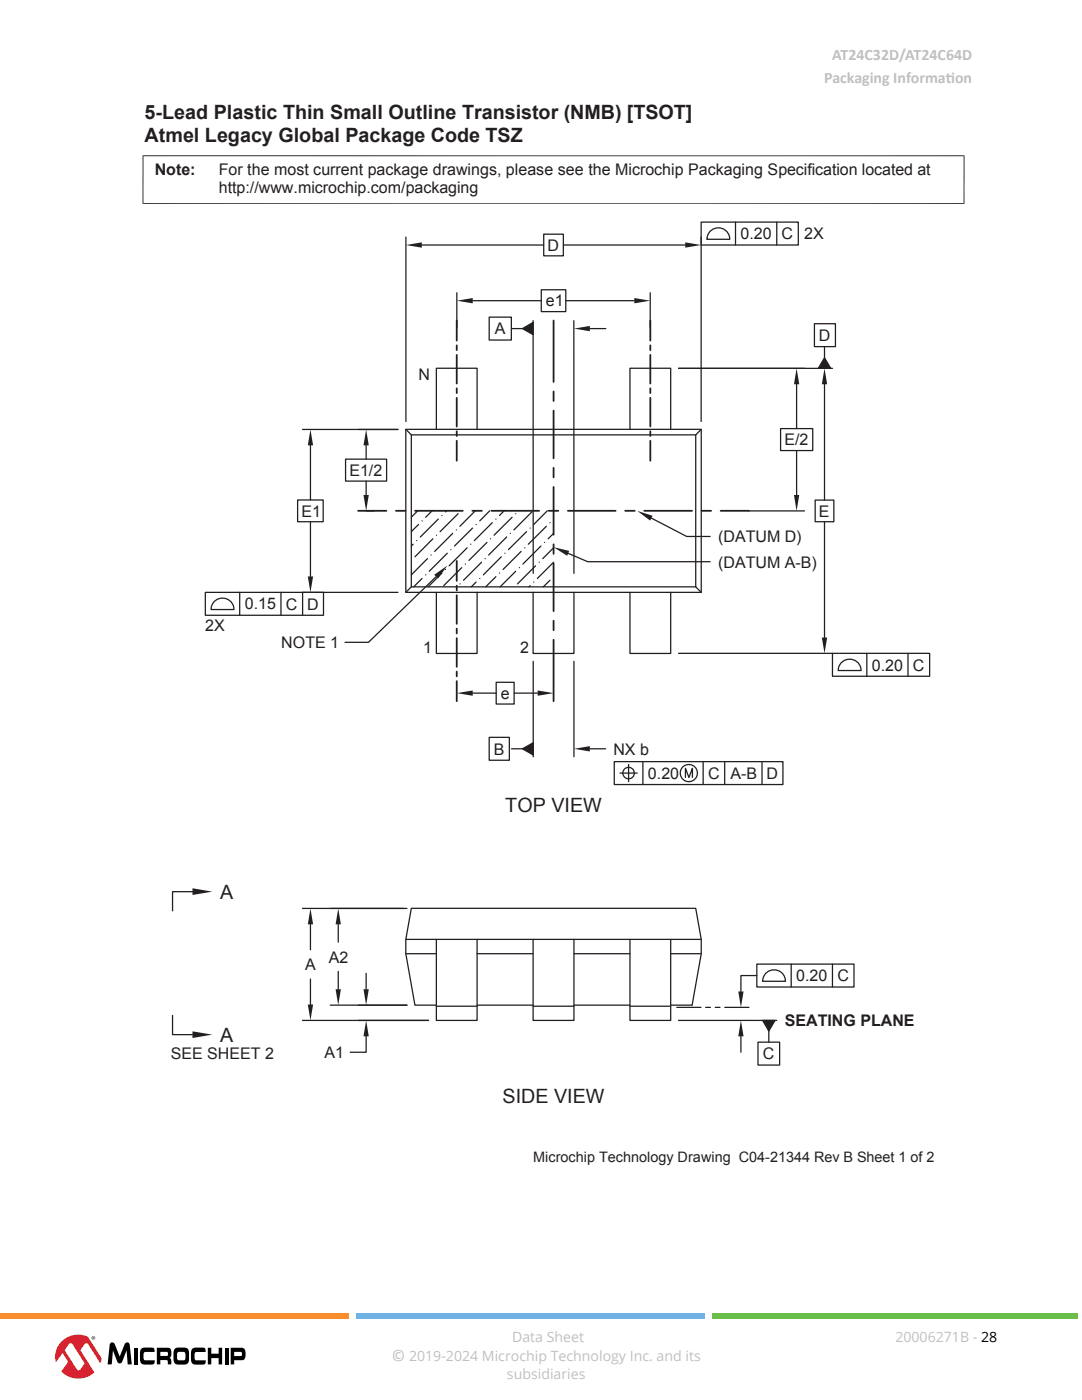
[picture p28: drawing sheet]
<svg xmlns="http://www.w3.org/2000/svg" width="216mm" height="279mm" viewBox="0 0 216 279" stroke-linecap="round" stroke-linejoin="round" font-family="sans-serif">
<defs><g id="words">
<g font-size="3.9" fill="#231f20">
<text x="28.9" y="23.7">5-Lead Plastic Thin Small Outline Transistor (NMB) [TSOT]</text>
<text x="28.9" y="28.3">Atmel Legacy Global Package Code TSZ</text>
<text x="100.8" y="162">TOP VIEW</text>
<text x="43.9" y="179.3">A</text>
<text x="43.9" y="207.9">A</text>
<text x="100.3" y="220.1">SIDE VIEW</text>
</g>
<g font-size="3.2" fill="#c0c0c0">
<text x="164.5" y="16.6">Packaging Informat</text>
<text x="166" y="12">AT24C32D/AT24C64D</text>
<text x="188.7" y="16.6">ion</text>
<text x="78.2" y="271.7">©</text>
</g>
<g font-size="3.2" fill="#231f20">
<text x="30.9" y="34.8">Note:</text>
<text x="43.7" y="34.8">For the most current package drawings, please see the Microchip Packaging Specification located at</text>
<text x="43.7" y="38.5">http://www.microchip.com/packaging</text>
<text x="147.8" y="47.8">0.20</text>
<text x="156" y="47.8">C</text>
<text x="160.5" y="47.8">2X</text>
<text x="109.3" y="50">D</text>
<text x="108.9" y="61.1">e1</text>
<text x="98.8" y="66.7">A</text>
<text x="163.4" y="68">D</text>
<text x="83.5" y="75.8">N</text>
<text x="156.5" y="88.9">E/2</text>
<text x="69.7" y="95">E1/2</text>
<text x="60.1" y="103.1">E1</text>
<text x="163.4" y="103.1">E</text>
<text x="143.3" y="108.2">(DATUM D)</text>
<text x="143.3" y="113.3">(DATUM A-B)</text>
<text x="41" y="126">2X</text>
<text x="48.8" y="121.6">0.15</text>
<text x="57.1" y="121.6">C</text>
<text x="61.3" y="121.6">D</text>
<text x="56.1" y="129.4">NOTE 1</text>
<text x="84.5" y="130.4">1</text>
<text x="103.8" y="130.4">2</text>
<text x="174" y="133.8">0.20</text>
<text x="182.2" y="133.8">C</text>
<text x="99.9" y="139.5">e</text>
<text x="98.5" y="150.6">B</text>
<text x="122.4" y="150.6">NX b</text>
<text x="129.3" y="155.4">0.20</text>
<text x="141.3" y="155.4">C</text>
<text x="145.7" y="155.4">A-B</text>
<text x="152.9" y="155.4">D</text>
<text x="60.9" y="193.6">A</text>
<text x="65.6" y="192.1">A2</text>
<text x="158.9" y="195.8">0.20</text>
<text x="167.1" y="195.8">C</text>
<text x="156.6" y="204.8">SEATING PLANE</text>
<text x="34.1" y="211.3">SEE SHEET 2</text>
<text x="64.8" y="211.1">A1</text>
<text x="152.2" y="211.4">C</text>
</g>
<text font-size="2.9" fill="#231f20" x="106.4" y="231.9">Microchip Technology Drawing C04-21344 Rev B Sheet 1 of 2</text>
<g font-size="2.8" fill="#c0c0c0">
<text x="102.2" y="267.7">Data Sheet</text>
<text x="178.7" y="267.7">20006271B - 28</text>
<text x="81.6" y="271.7">2019-2024 Microchip Technology Inc. and its</text>
<text x="101.2" y="275.1">subsidiaries</text>
</g>
</g></defs>
<!-- layer: Layer 1 -->
<g fill="none" stroke="#231f20" stroke-width=".36">
<path d="M91.1 64v4M91.1 68.9v1M91.1 70.8v5.7M91.1 77.5v.9M91.1 79.4v5.7M110.5 64v12.2M110.5 78.1v1.9M129.8 64v4M129.8 68.9v1M129.8 70.8v5.7M129.8 77.5v.9M129.8 79.4v5.7"/>
<path d="M91.1 86.1v.9M91.1 88v4M110.5 81.9v9.6M110.5 93.4v1.9M110.5 97.2v9.5M129.8 86.1v.9M129.8 88v4M71.5 101.9h5.6M79 101.9h1.9M82.8 101.9h9.5M91.1 112v3.9M91.1 116.9v.9"/>
<path d="M91.1 118.8v5.7M94.2 101.9h2M98.1 101.9h9.5M109.5 101.9h1.9M110.5 108.6v1.9M110.5 112.4v9.6M113.3 101.9h9.5M124.7 101.9h2M128.6 101.9h9.5M140 101.9h1.9M143.8 101.9h5.6M91.1 125.5v.9"/>
<path d="M91.1 127.4v5.7M91.1 134v1M91.1 135.9v4M110.5 123.9v1.9M110.5 127.7v12.2"/>
</g>
<g fill="none" stroke="#231f20" stroke-width=".25">
<path d="M81 85.7l1.1 1.1M81 85.7h58.9v32.5h-58.9zM82.1 86.8h56.7v30.3h-56.7zM87.1 85.7v-12.2h8.1v12.2M125.7 85.7v-12.2h8.1v12.2M139.9 85.7l-1.1 1.1M41 118.2h23.6v4.6h-23.6zM42.9 119.9a2.29 2.29 0 0 1 2.4-.3 2.29 2.29 0 0 1 1.4 2h-4.6l.3-1.1zM47.8 118.2v4.6M56.1 118.2v4.6M60.4 118.2v4.6M82.1 117.1l-1.1 1.1"/>
<path d="M82.4 108.6l-.3 .4M83.2 107.9h.1M83.3 101.9l-1.2 1.3M83.5 104.7l-1.4 1.4M84.2 115.4l-1.7 1.7M84.2 104h.1M84.9 114.7h.1M85.3 111.5l-3.2 3.2M86 110.8h.1M86.2 101.9l-1.3 1.3M86.4 107.5l-3.6 3.6M87.1 118.2v12.2h8.1v-12.2"/>
<path d="M87.1 106.8h.1M87.5 103.6l-3.6 3.6M88.2 102.9h.1M88.2 114.4l-2.8 2.7M88.9 113.6h.1M89.1 101.9l-.2 .3M89.3 110.4l-3.6 3.6M90 109.7h.1M90.3 106.5l-3.6 3.5M91.1 105.8h.1M91.4 102.5l-3.6 3.6M91.8 116.5h.1"/>
<path d="M92.1 113.3l-3.6 3.6M92.8 112.6h.1M93.2 109.3l-3.6 3.6M93.9 108.6h.1M94.3 105.4l-3.6 3.6M94.8 101.9l-3 3.1M95 116.2l-1 .9M95 104.7h.1M95.7 115.4h.1M96.1 112.2l-3.6 3.6M96.8 111.5h.1M97.2 108.2l-3.6 3.6"/>
<path d="M97.7 101.9l-2 2.1M97.9 107.5h.1M98.2 104.3l-3.6 3.6M98.9 103.6h.1M98.9 115.1l-2 2M99.7 114.4h.1M100 111.1l-3.6 3.6M100.6 101.9l-.9 1M100.7 110.4h.1M101.1 107.2l-3.6 3.6M101.8 106.4h.1M102.2 103.2l-3.6 3.6"/>
<path d="M102.9 114l-3.1 3.1M102.9 102.5h.1M103.6 113.3h.1M104 110l-3.6 3.6M104.7 109.3h.1M105.1 106.1l-3.6 3.6M105.8 105.4h.1M105.8 116.9l-.3 .2M106.1 102.2l-3.6 3.6M106.4 118.2v12.2h8.1v-12.2M106.5 116.2h.1M106.9 112.9l-3.6 3.6"/>
<path d="M107.6 112.2h.1M107.9 109l-3.6 3.6M108.7 108.2h.1M109 105l-3.6 3.6M109.2 101.9l-2.7 2.8M109.7 104.3h.1M109.7 115.8l-1.3 1.3M110.5 112.2l-3.3 3.2M110.5 106.4l-1.1 1.1M110.5 109.3l-2.2 2.2M125.7 118.2v12.2h8.1v-12.2M138.8 117.1l1.1 1.1"/>
<path d="M81 187.5h58.9M81 190.3h6.1M87.1 187.5v16.1h8.1v-16.1M95.2 190.3h11.2M106.4 187.5v16.1h8.1v-16.1M114.5 190.3h11.2M125.7 187.5v16.1h8.1v-16.1M133.8 190.3h6.1M87.1 200.6h-4.3l-1.8-10.3v-2.8l1.1-6.2h56.7l1.1 6.2v2.8l-1.8 10.3h-4.3M87.1 200.8h8.1M95.2 200.6h11.2M106.4 200.8h8.1"/>
<path d="M114.5 200.6h11.2M125.7 200.8h8.1M135.1 201h4.8M140.8 201h1M142.7 201h1M144.6 201h4.8"/>
</g>
<path d="M86.6 114.7l2.7-1.8-1.9 2.6z" fill="#231f20"/>
<path d="M87 115.1l-13.5 13.1h-4.7M151 194.7h-3.2v3.2M135.4 203.6h14M147.8 206.8v3.2" fill="none" stroke="#231f20" stroke-width=".25"/>
<path d="M28.4 31.1h164.1M28.5 31v9.7M192.4 31v9.7M192.5 40.6h-164.1" fill="none" stroke="#231f20" stroke-width=".2"/>
<g fill="#231f20">
<path d="M147.8 203.6l.6 3.2h-1.1z"/>
<path d="M147.3 197.9h1.1l-.6 3.1z"/>
</g>
<path d="M151 192.4h19.4v4.6h-19.4zM152.9 194.1a2.28 2.28 0 0 1 2.5-.4 2.28 2.28 0 0 1 1.3 2.1h-4.5l.3-1.1zM157.9 192.4v4.6M166.1 192.4v4.6M149.4 203.6h5.6M152.2 203.6h2.4l-1.2 2.2zM153.4 205.8v2.2" fill="none" stroke="#231f20" stroke-width=".25"/>
<path d="M152.2 203.6h2.4l-1.2 2.2z" fill="#231f20"/>
<path d="M60.4 181.3h20.1M61.9 184.5v5.1M61.9 195.4v5.1M60.4 203.6h25.1M151.2 208h4.4v4.6h-4.4z" fill="none" stroke="#231f20" stroke-width=".25"/>
<g fill="#231f20">
<path d="M61.4 200.5h1.1l-.6 3.1z"/>
<path d="M61.9 181.3l.6 3.2h-1.1z"/>
</g>
<path d="M65.9 181.3h15.3M67.5 184.5v3.5M67.5 193.9v3.5M65.9 200.6h15.3" fill="none" stroke="#231f20" stroke-width=".25"/>
<g fill="#231f20">
<path d="M67 197.4h1l-.5 3.2z"/>
<path d="M67.5 181.3l.5 3.2h-1z"/>
</g>
<path d="M73.1 194.2v3.2M71.5 203.6h14M71.5 200.6h9.7M73.1 206.8v3.2h-3.2" fill="none" stroke="#231f20" stroke-width=".25"/>
<g fill="#231f20">
<path d="M72.5 197.4h1.1l-.5 3.2z"/>
<path d="M73.1 203.6l.5 3.2h-1.1z"/>
</g>
<path d="M94.3 138.3h4.7M102.6 138.3h4.7" fill="none" stroke="#231f20" stroke-width=".25"/>
<g fill="#231f20">
<path d="M107.3 137.8l3.2 .5-3.2 .6z"/>
<path d="M91.2 138.3l3.1-.5v1.1z"/>
</g>
<path d="M99 136.2h3.6v4.3h-3.6zM106.4 132v19M114.5 132v19M117.7 149.4h3.2" fill="none" stroke="#231f20" stroke-width=".25"/>
<path d="M114.5 149.4l3.2-.5v1.1z" fill="#231f20"/>
<path d="M102.1 149.4h2.2M104.3 149.4l2.1-1.2v2.5z" fill="none" stroke="#231f20" stroke-width=".25"/>
<path d="M104.3 149.4l2.1-1.2v2.5z" fill="#231f20"/>
<g fill="none" stroke="#231f20" stroke-width=".25">
<path d="M91.2 58.4v7M129.7 58.4v7M94.3 60h13.7M112.9 60h13.7M97.6 147.2h4v4.5h-4zM122.6 152h33.6v4.6h-33.6zM123.7 154.3h3.4M125.4 152.6v3.4M128.3 152v4.6M136.8 155.2v-1.9l.7 1.9 .7-1.9v1.9M140.3 152v4.6M144.6 152v4.6"/>
<path d="M152.1 152v4.6"/>
<circle cx="125.4" cy="154.3" r="1.14"/>
<circle cx="137.4" cy="154.3" r="1.71"/>
</g>
<g fill="#231f20">
<path d="M91.2 60l3.1-.5v1z"/>
<path d="M126.6 59.5l3.1 .5-3.1 .5z"/>
</g>
<path d="M81 47.3v36.8M84.2 48.9h24.3M108 57.8h4.9v4.4h-4.9zM112.4 48.9h24.3M139.9 47.3v36.8" fill="none" stroke="#231f20" stroke-width=".25"/>
<g fill="#231f20">
<path d="M81 48.9l3.2-.5v1z"/>
<path d="M136.7 48.4l3.2 .5-3.2 .5z"/>
</g>
<path d="M108.5 46.7h3.9v4.4h-3.9zM60.4 85.7h19M61.9 88.9v10.9M60.4 118.2h19M61.9 104.1v10.9" fill="none" stroke="#231f20" stroke-width=".25"/>
<g fill="#231f20">
<path d="M61.9 85.7l.6 3.2h-1.1z"/>
<path d="M61.4 115h1.1l-.6 3.2z"/>
</g>
<path d="M59.4 99.8h5.1v4.3h-5.1zM71.5 85.7h7.9M73.1 88.9v2.7M73.1 96v2.8M73.1 102h1.5" fill="none" stroke="#231f20" stroke-width=".25"/>
<g fill="#231f20">
<path d="M72.5 98.8h1.1l-.5 3.2z"/>
<path d="M73.1 85.7l.5 3.2h-1.1z"/>
</g>
<path d="M135.4 73.5h25.1M159 76.7v8.8M69 91.6h8.1v4.4h-8.1zM159 89.9v8.9M149.4 102h11.1" fill="none" stroke="#231f20" stroke-width=".25"/>
<g fill="#231f20">
<path d="M159 73.5l.5 3.2h-1.1z"/>
<path d="M158.4 98.8h1.1l-.5 3.2z"/>
</g>
<path d="M135.4 73.5h30.7M164.5 76.7v23.1M155.8 85.5h6.4v4.4h-6.4zM164.5 104.1v23.1M135.4 130.4h30.7" fill="none" stroke="#231f20" stroke-width=".25"/>
<g fill="#231f20">
<path d="M164.5 73.5l.5 3.2h-1z"/>
<path d="M164 127.2h1l-.5 3.2z"/>
</g>
<path d="M164.5 71.4l1.2 2.1h-2.4zM164.5 69.2v2.2M162.7 99.8h3.7v4.3h-3.7z" fill="none" stroke="#231f20" stroke-width=".25"/>
<path d="M164.5 71.4l1.2 2.1h-2.4z" fill="#231f20"/>
<path d="M106.4 64v50.4M117.7 65.6h3.2M162.5 64.6h4.2v4.6h-4.2z" fill="none" stroke="#231f20" stroke-width=".25"/>
<path d="M114.5 65.6l3.2-.6v1.1z" fill="#231f20"/>
<path d="M102.1 65.6h2.2M104.3 65.6l2.1-1.3v2.5z" fill="none" stroke="#231f20" stroke-width=".25"/>
<path d="M104.3 65.6l2.1-1.3v2.5z" fill="#231f20"/>
<path d="M139.9 44.3h19.4v4.6h-19.4zM141.8 46a2.28 2.28 0 0 1 2.5-.3 2.28 2.28 0 0 1 1.3 2.1h-4.6l.4-1.2zM146.8 44.3v4.6M155 44.3v4.6M97.6 63.3h4.4v4.6h-4.4z" fill="none" stroke="#231f20" stroke-width=".25"/>
<path d="M127.2 102l3 .9-.5 1z" fill="#231f20"/>
<path d="M130 103.4l7 3.7M137.1 107.1h4.6" fill="none" stroke="#231f20" stroke-width=".25"/>
<path d="M110.5 109.2l3.1 .7-.4 1z" fill="#231f20"/>
<path d="M113.4 110.4l3.9 1.7h24.4" fill="none" stroke="#231f20" stroke-width=".25"/>
<path d="M38.4 177.3l4 .7-4 .6z" fill="#231f20"/>
<path d="M38.4 178h-4v3.8" fill="none" stroke="#231f20" stroke-width=".25"/>
<path d="M38.4 205.8l4 .7-4 .7z" fill="#231f20"/>
<path d="M114.5 64v50.4M166.1 130.4h19.4v4.6h-19.4zM168 132.1a2.29 2.29 0 0 1 2.5-.4 2.29 2.29 0 0 1 1.3 2.1h-4.5l.3-1.1zM173 130.4v4.6M181.2 130.4v4.6M34.4 202.7v3.8h4" fill="none" stroke="#231f20" stroke-width=".25"/>
<g fill="#000">
<path d="M22.1 268a.56 .56 0 0 1 .8 .3l1 2.4 .9-2.4a.53 .53 0 0 1 .5-.4 .53 .53 0 0 1 .5 .3l.5 4.1h-.8l-.2-2.8-.9 2.2a.52 .52 0 0 1-.5 .4 .52 .52 0 0 1-.5-.4l-.9-2.2-.2 2.8h-.8l.4-3.9zM26.7 269h.8v3.3h-.8zM28.3 269.1l1.9-.2 .5 .2 .1 .7-2 .1-.1 .3-.1 .6 .2 .6 2.1 .1-.1 .6a3.1 3.1 0 0 1-2.5 .1 2.15 2.15 0 0 1-.4-2.1l.1-.5zM38.5 269.1l1.9-.2 .5 .2 .1 .7-2 .1-.2 .3v.6l.2 .6 2.1 .1-.1 .6a3.1 3.1 0 0 1-2.5 .1 3.1 3.1 0 0 1 0-3.1zM41.5 269h.7v1.2h1.4v-1.2h.7v3.3h-.7v-1.3h-1.4v1.3h-.7zM44.8 269h.8v3.3h-.8z"/>
<path d="M31.3 269v3.3h.7v-.9l1.4 .1 .1 .8h.7a1.01 1.01 0 0 0-.4-1.3 1.44 1.44 0 0 0 0-2zM32 269.8h1.4l.1 .7-.2 .1h-1.3z"/>
<path d="M35 269.1l1.7-.2a.93 .93 0 0 1 1 1.2 2.15 2.15 0 0 1-.4 2.1l-1.7 .1a.93 .93 0 0 1-1-1.2 2.15 2.15 0 0 1 .4-2zM35.4 270v1.3a1.55 1.55 0 0 0 1.4 .1l.2-.3v-.6a.49 .49 0 0 0-.4-.7h-.8z"/>
<path d="M46 269v3.3h.7v-.8h1.7a1.39 1.39 0 0 0 .6-1.8 .75 .75 0 0 0-.8-.7zM46.7 269.8h1.3a.47 .47 0 0 1 .3 .4 .47 .47 0 0 1-.2 .4h-1.4z"/>
</g>
<path d="M12.1 267.9a4.8 4.8 0 0 1 4.9-1.3l3.2 4.7a4.6 4.6 0 0 1-5.2 3.8 4.6 4.6 0 0 1-3.9-5.1l.2-.8z" fill="#fff"/>
<path d="M12.1 267.9a4.2 4.2 0 0 0-.9 4l1.3-1.9 .9 1.4a.55 .55 0 0 1-.1 .8l-1.1 1.5a4.8 4.8 0 0 0 6.6 .2l-2.8-4.4 .3-.4a1.55 1.55 0 0 1 1-1l.4 .3 2.3 3.7 .3-1-2.8-4.3a4.7 4.7 0 0 0-5.4 1.1zM13.7 268.3l.3-.2 .4 .1 2.4 3.7a1.28 1.28 0 0 1-.6 1.1l-.5 .5-.4-.2-2.4-3.9z" fill="#ed1c2e"/>
<path d="M18.3 267a.36 .36 0 0 1 .7 0 .36 .36 0 0 1-.7 0zM18.3 267a.3 .3 0 0 0 .6 0 .3 .3 0 0 0-.6 0zM18.5 266.8h.3v.4l-.2-.2-.1 .2zM18.6 266.9l.1 .1z" fill="#000"/>
<path d="M0 262h69.6v1.1h-69.6z" fill="#f98d2b"/>
<path d="M71 262h69.6v1.1h-69.6z" fill="#6fb2e3"/>
<path d="M142.1 262h72.9v1.1h-72.9z" fill="#6abf4b"/>
<use href="#words"/>
</svg>
